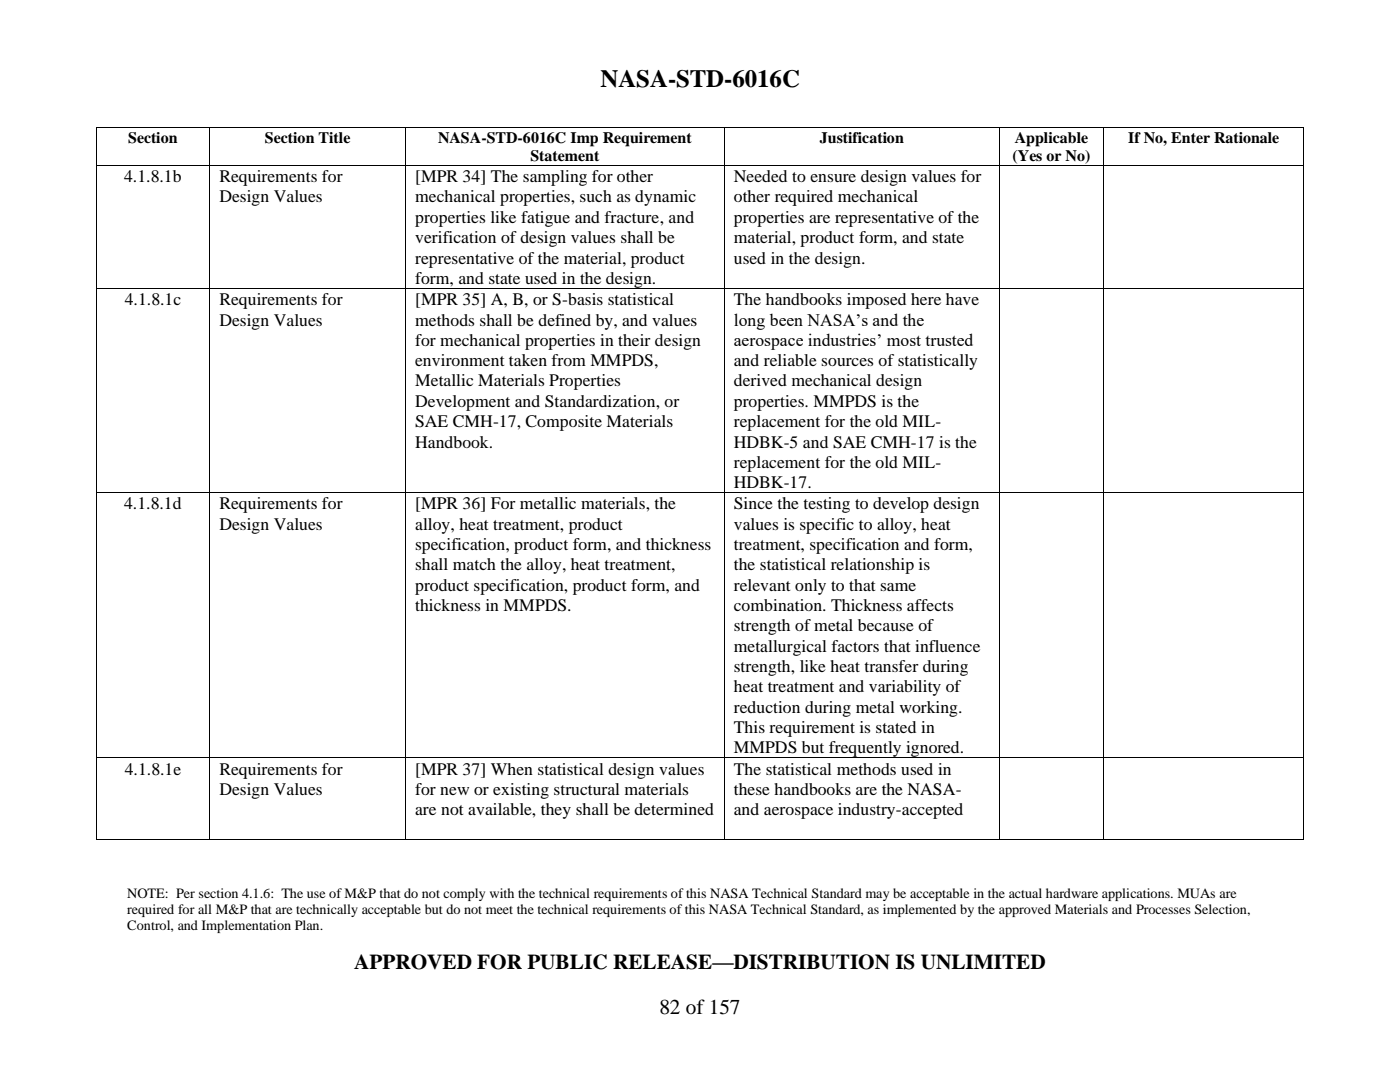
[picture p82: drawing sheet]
<svg xmlns="http://www.w3.org/2000/svg" width="279mm" height="216mm" viewBox="0 0 279 216" stroke-linecap="round" stroke-linejoin="round" font-family="sans-serif">
<defs><g id="words">
<text font-size="5" x="119.8" y="17.3">NASA-STD-6016C</text>
<g font-size="4.2">
<text x="70.7" y="193.4">APPROVED FOR PUBLIC RELEASE—DISTRIBUTION IS UNLIMITED</text>
<text x="131.6" y="202.3">82 of 157</text>
</g>
<g font-size="3.5">
<text x="24.8" y="36.4">4.1.8.1b</text>
<text x="43.8" y="36.4">Requirements for</text>
<text x="43.8" y="40.4">Design Values</text>
<text x="82.9" y="36.4">[MPR 34] The sampling for other</text>
<text x="82.9" y="40.4">mechanical properties, such as dynamic</text>
<text x="146.4" y="36.4">Needed to ensure design values for</text>
<text x="146.4" y="40.4">other required mechanical</text>
<text x="82.9" y="44.5">properties like fatigue and fracture, and</text>
<text x="146.4" y="44.5">properties are representative of the</text>
<text x="82.9" y="48.5">verification of design values shall be</text>
<text x="82.9" y="52.6">representative of the material, product</text>
<text x="146.4" y="48.5">material, product form, and state</text>
<text x="146.4" y="52.6">used in the design.</text>
<text x="82.9" y="56.6">form, and state used in the design.</text>
<text x="24.9" y="60.9">4.1.8.1c</text>
<text x="43.8" y="60.9">Requirements for</text>
<text x="43.8" y="65">Design Values</text>
<text x="82.9" y="60.9">[MPR 35] A, B, or S-basis statistical</text>
<text x="82.9" y="65">methods shall be defined by, and values</text>
<text x="146.4" y="60.9">The handbooks imposed here have</text>
<text x="146.4" y="65">long been NASA’s and the</text>
<text x="82.9" y="69">for mechanical properties in their design</text>
<text x="146.4" y="69">aerospace industries’ most trusted</text>
<text x="82.9" y="73">environment taken from MMPDS,</text>
<text x="82.9" y="77.1">Metallic Materials Properties</text>
<text x="146.4" y="73">and reliable sources of statistically</text>
<text x="146.4" y="77.1">derived mechanical design</text>
<text x="82.9" y="81.2">Development and Standardization, or</text>
<text x="146.4" y="81.2">properties. MMPDS is the</text>
<text x="82.9" y="85.2">SAE CMH-17, Composite Materials</text>
<text x="82.9" y="89.3">Handbook.</text>
<text x="146.4" y="85.2">replacement for the old MIL-</text>
<text x="146.4" y="89.3">HDBK-5 and SAE CMH-17 is the</text>
<text x="146.4" y="93.3">replacement for the old MIL-</text>
<text x="24.8" y="101.6">4.1.8.1d</text>
<text x="43.8" y="101.6">Requirements for</text>
<text x="82.9" y="101.6">[MPR 36] For metallic materials, the</text>
<text x="146.4" y="97.4">HDBK-17.</text>
<text x="146.4" y="101.6">Since the testing to develop design</text>
<text x="43.8" y="105.7">Design Values</text>
<text x="82.9" y="105.7">alloy, heat treatment, product</text>
<text x="146.4" y="105.7">values is specific to alloy, heat</text>
<text x="82.9" y="109.8">specification, product form, and thickness</text>
<text x="82.9" y="113.8">shall match the alloy, heat treatment,</text>
<text x="146.4" y="109.8">treatment, specification and form,</text>
<text x="146.4" y="113.8">the statistical relationship is</text>
<text x="82.9" y="117.8">product specification, product form, and</text>
<text x="146.4" y="117.8">relevant only to that same</text>
<text x="82.9" y="121.9">thickness in MMPDS.</text>
<text x="146.4" y="121.9">combination. Thickness affects</text>
<text x="146.4" y="126">strength of metal because of</text>
<text x="146.4" y="130">metallurgical factors that influence</text>
<text x="146.4" y="134.1">strength, like heat transfer during</text>
<text x="146.4" y="138.2">heat treatment and variability of</text>
<text x="146.4" y="142.2">reduction during metal working.</text>
<text x="146.4" y="146.3">This requirement is stated in</text>
<text x="24.9" y="154.6">4.1.8.1e</text>
<text x="43.8" y="154.6">Requirements for</text>
<text x="82.9" y="154.6">[MPR 37] When statistical design values</text>
<text x="146.4" y="150.3">MMPDS but frequently ignored.</text>
<text x="146.4" y="154.6">The statistical methods used in</text>
<text x="43.8" y="158.6">Design Values</text>
<text x="82.9" y="158.6">for new or existing structural materials</text>
<text x="146.4" y="158.6">these handbooks are the NASA-</text>
<text x="82.9" y="162.7">are not available, they shall be determined</text>
<text x="146.4" y="162.7">and aerospace industry-accepted</text>
</g>
<g font-size="3.2">
<text x="25.6" y="28.5">Section</text>
<text x="52.9" y="28.5">Section Title</text>
<text x="87.4" y="28.5">NASA-STD-6016C Imp Requirement</text>
<text x="163.6" y="28.5">Justification</text>
<text x="202.5" y="28.5">Applicable</text>
<text x="225.2" y="28.5">If No, Enter Rationale</text>
<text x="105.9" y="32.2">Statement</text>
<text x="202.1" y="32.2">(Yes or No)</text>
</g>
<g font-size="2.8">
<text x="25.4" y="179.1">NOTE: Per section 4.1.6: The use of M&amp;P that do not comply with the technical requirements of this NASA Technical Standard may be acceptable in the actual hardware applications. MUAs are</text>
<text x="25.4" y="182.4">required for all M&amp;P that are technically acceptable but do not meet the technical requirements of this NASA Technical Standard, as implemented by the approved Materials and Processes Selection,</text>
<text x="25.4" y="185.6">Control, and Implementation Plan.</text>
</g>
</g></defs>
<g fill="#000">
<path d="M19.1 25.4h.2v.2h-.2z" fill-rule="evenodd"/>
<path d="M19.1 25.4h.2v.2h-.2z" fill-rule="evenodd"/>
<path d="M19.1 32.9h.2v.2h-.2z" fill-rule="evenodd"/>
<path d="M41.8 25.4h.2v.2h-.2z" fill-rule="evenodd"/>
<path d="M41.8 32.9h.2v.2h-.2z" fill-rule="evenodd"/>
<path d="M80.9 25.4h.2v.2h-.2z" fill-rule="evenodd"/>
<path d="M80.9 32.9h.2v.2h-.2z" fill-rule="evenodd"/>
<path d="M144.5 25.4h.1v.2h-.1z" fill-rule="evenodd"/>
<path d="M144.5 32.9h.1v.2h-.1z" fill-rule="evenodd"/>
<path d="M199.3 25.4h.2v.2h-.2z" fill-rule="evenodd"/>
<path d="M199.3 32.9h.2v.2h-.2z" fill-rule="evenodd"/>
<path d="M220.2 25.4h.2v.2h-.2z" fill-rule="evenodd"/>
<path d="M220.2 32.9h.2v.2h-.2z" fill-rule="evenodd"/>
<path d="M260.1 25.4h.2v.2h-.2z" fill-rule="evenodd"/>
<path d="M260.1 25.4h.2v.2h-.2z" fill-rule="evenodd"/>
<path d="M260.1 32.9h.2v.2h-.2z" fill-rule="evenodd"/>
<path d="M19.1 57.4h.2v.2h-.2z" fill-rule="evenodd"/>
<path d="M41.8 57.4h.2v.2h-.2z" fill-rule="evenodd"/>
<path d="M80.9 57.4h.2v.2h-.2z" fill-rule="evenodd"/>
<path d="M144.5 57.4h.1v.2h-.1z" fill-rule="evenodd"/>
<path d="M199.3 57.4h.2v.2h-.2z" fill-rule="evenodd"/>
<path d="M220.2 57.4h.2v.2h-.2z" fill-rule="evenodd"/>
<path d="M260.1 57.4h.2v.2h-.2z" fill-rule="evenodd"/>
<path d="M19.1 98.1h.2v.2h-.2z" fill-rule="evenodd"/>
<path d="M41.8 98.1h.2v.2h-.2z" fill-rule="evenodd"/>
<path d="M80.9 98.1h.2v.2h-.2z" fill-rule="evenodd"/>
<path d="M144.5 98.1h.1v.2h-.1z" fill-rule="evenodd"/>
<path d="M199.3 98.1h.2v.2h-.2z" fill-rule="evenodd"/>
<path d="M220.2 98.1h.2v.2h-.2z" fill-rule="evenodd"/>
<path d="M260.1 98.1h.2v.2h-.2z" fill-rule="evenodd"/>
<path d="M19.1 151.1h.2v.1h-.2z" fill-rule="evenodd"/>
<path d="M41.8 151.1h.2v.1h-.2z" fill-rule="evenodd"/>
<path d="M80.9 151.1h.2v.1h-.2z" fill-rule="evenodd"/>
<path d="M144.5 151.1h.1v.1h-.1z" fill-rule="evenodd"/>
<path d="M199.3 151.1h.2v.1h-.2z" fill-rule="evenodd"/>
<path d="M220.2 151.1h.2v.1h-.2z" fill-rule="evenodd"/>
<path d="M260.1 151.1h.2v.1h-.2z" fill-rule="evenodd"/>
<path d="M19.1 167.5h.2v.2h-.2z" fill-rule="evenodd"/>
<path d="M19.1 167.5h.2v.2h-.2z" fill-rule="evenodd"/>
<path d="M41.8 167.5h.2v.2h-.2z" fill-rule="evenodd"/>
<path d="M80.9 167.5h.2v.2h-.2z" fill-rule="evenodd"/>
<path d="M144.5 167.5h.1v.2h-.1z" fill-rule="evenodd"/>
<path d="M199.3 167.5h.2v.2h-.2z" fill-rule="evenodd"/>
<path d="M220.2 167.5h.2v.2h-.2z" fill-rule="evenodd"/>
<path d="M260.1 167.5h.2v.2h-.2z" fill-rule="evenodd"/>
<path d="M260.1 167.5h.2v.2h-.2z" fill-rule="evenodd"/>
</g>
<g fill="none" stroke="#000" stroke-width=".2">
<path d="M19.2 25.6v7.3M19.2 33.1v24.3M19.3 25.5h22.5M19.3 33h22.5M41.9 25.6v7.3M41.9 33.1v24.3M42 25.5h38.9M42 33h38.9M81 25.6v7.3M81 33.1v24.3M81.1 25.5h63.4M81.1 33h63.4"/>
<path d="M144.5 25.6v7.3M144.5 33.1v24.3M144.6 25.5h54.7M144.6 33h54.7M199.4 25.6v7.3M199.4 33.1v24.3M199.5 25.5h20.7M199.5 33h20.7M220.3 25.6v7.3M220.3 33.1v24.3M220.4 25.5h39.7M220.4 33h39.7"/>
<path d="M260.2 25.6v7.3M260.2 33.1v24.3M19.2 57.6v40.5M19.3 57.5h22.5M41.9 57.6v40.5M42 57.5h38.9M81 57.6v40.5M81.1 57.5h63.4M144.5 57.6v40.5M144.6 57.5h54.7M199.4 57.6v40.5M199.5 57.5h20.7"/>
<path d="M220.3 57.6v40.5M220.4 57.5h39.7M260.2 57.6v40.5M19.2 98.3v52.8M19.3 98.2h22.5M41.9 98.3v52.8M42 98.2h38.9M81 98.3v52.8M81.1 98.2h63.4M144.5 98.3v52.8M144.6 98.2h54.7M199.4 98.3v52.8"/>
<path d="M199.5 98.2h20.7M220.3 98.3v52.8M220.4 98.2h39.7M260.2 98.3v52.8M19.2 151.2v16.3M19.3 151.2h22.5M41.9 151.2v16.3M42 151.2h38.9M81 151.2v16.3M81.1 151.2h63.4M144.5 151.2v16.3M144.6 151.2h54.7"/>
<path d="M199.4 151.2v16.3M199.5 151.2h20.7M220.3 151.2v16.3M220.4 151.2h39.7M260.2 151.2v16.3M19.3 167.6h22.5M42 167.6h38.9M81.1 167.6h63.4M144.6 167.6h54.7M199.5 167.6h20.7M220.4 167.6h39.7"/>
</g>
<use href="#words"/>
</svg>
